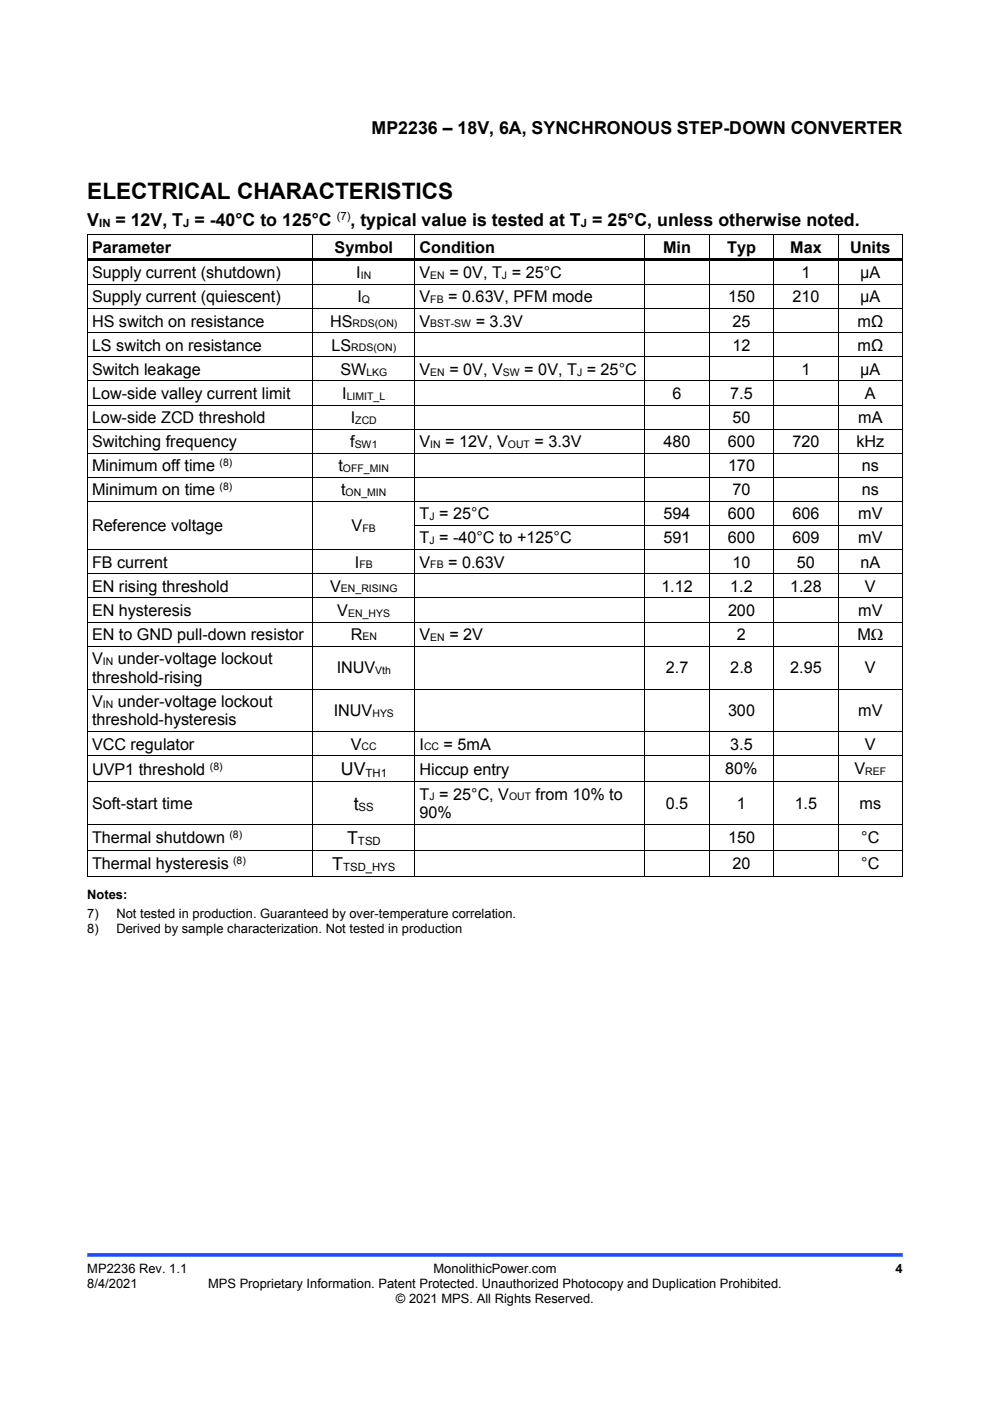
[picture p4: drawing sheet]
<svg xmlns="http://www.w3.org/2000/svg" width="210mm" height="297mm" viewBox="0 0 210 297" stroke-linecap="round" stroke-linejoin="round" font-family="sans-serif">
<defs><g id="words">
<text font-size="4.8" x="18.5" y="42.2">ELECTRICAL CHARACTERISTICS</text>
<g font-size="3.8">
<text x="78.8" y="28.5">MP2236 – 18V, 6A, SYNCHRONOUS STEP-DOWN CONVERTER</text>
<text x="18.5" y="47.8">V</text>
<text x="24.5" y="47.8">= 12V, T = -40°C to 125°C</text>
<text x="74.4" y="47.8">, typical value is tested at T = 25°C, unless otherwise noted.</text>
<text x="72.3" y="164.3">UV</text>
<text x="75.1" y="171.6">t</text>
<text x="73.6" y="178.9">T</text>
<text x="70.5" y="184.4">T</text>
</g>
<g font-size="3.4">
<text x="19.5" y="53.6">Parameter</text>
<text x="71" y="53.6">Symbol</text>
<text x="89" y="53.6">Condition</text>
<text x="140.6" y="53.6">Min</text>
<text x="154.2" y="53.6">Typ</text>
<text x="167.6" y="53.6">Max</text>
<text x="180.3" y="53.6">Units</text>
<text x="19.5" y="59">Supply current (shutdown)</text>
<text x="75.6" y="59">I</text>
<text x="89" y="59">V</text>
<text x="95.3" y="59">= 0V, T = 25°C</text>
<text x="170" y="59">1</text>
<text x="182.5" y="59">μA</text>
<text x="19.5" y="64.1">Supply current (quiescent)</text>
<text x="75.8" y="64.1">I</text>
<text x="89" y="64.1">V</text>
<text x="95.1" y="64.1">= 0.63V, PFM mode</text>
<text x="154.4" y="64.1">150</text>
<text x="168.1" y="64.1">210</text>
<text x="182.5" y="64.1">μA</text>
<text x="19.5" y="69.2">HS switch on resistance</text>
<text x="70" y="69.2">HS</text>
<text x="89" y="69.2">V</text>
<text x="100.9" y="69.2">= 3.3V</text>
<text x="155.3" y="69.2">25</text>
<text x="181.9" y="69.2">mΩ</text>
<text x="19.5" y="74.4">LS switch on resistance</text>
<text x="70.3" y="74.4">LS</text>
<text x="155.3" y="74.4">12</text>
<text x="181.9" y="74.4">mΩ</text>
<text x="19.5" y="79.5">Switch leakage</text>
<text x="72.2" y="79.5">SW</text>
<text x="89" y="79.5">V</text>
<text x="95.3" y="79.5">= 0V, V</text>
<text x="111.2" y="79.5">= 0V, T = 25°C</text>
<text x="170" y="79.5">1</text>
<text x="182.5" y="79.5">μA</text>
<text x="19.5" y="84.6">Low-side valley current limit</text>
<text x="19.5" y="89.7">Low-side ZCD threshold</text>
<text x="72.6" y="84.6">I</text>
<text x="74.4" y="89.7">I</text>
<text x="142.6" y="84.6">6</text>
<text x="154.9" y="84.6">7.5</text>
<text x="155.3" y="89.7">50</text>
<text x="182" y="89.7">mA</text>
<text x="183.5" y="84.6">A</text>
<text x="19.5" y="94.8">Switching frequency</text>
<text x="74.3" y="94.8">f</text>
<text x="89" y="94.8">V</text>
<text x="94.4" y="94.8">= 12V, V</text>
<text x="113.4" y="94.8">= 3.3V</text>
<text x="140.7" y="94.8">480</text>
<text x="154.4" y="94.8">600</text>
<text x="168.1" y="94.8">720</text>
<text x="181.6" y="94.8">kHz</text>
<text x="19.5" y="99.9">Minimum off time</text>
<text x="71.8" y="99.9">t</text>
<text x="154.4" y="99.9">170</text>
<text x="182.8" y="99.9">ns</text>
<text x="19.5" y="105">Minimum on time</text>
<text x="72.3" y="105">t</text>
<text x="155.3" y="105">70</text>
<text x="182.8" y="105">ns</text>
<text x="19.5" y="112.7">Reference voltage</text>
<text x="74.6" y="112.7">V</text>
<text x="89" y="110.1">T = 25°C</text>
<text x="140.7" y="110.1">594</text>
<text x="154.4" y="110.1">600</text>
<text x="168.1" y="110.1">606</text>
<text x="182" y="110.1">mV</text>
<text x="89" y="115.2">T = -40°C to +125°C</text>
<text x="140.7" y="115.2">591</text>
<text x="154.4" y="115.2">600</text>
<text x="168.1" y="115.2">609</text>
<text x="182" y="115.2">mV</text>
<text x="19.5" y="120.4">FB current</text>
<text x="19.5" y="125.5">EN rising threshold</text>
<text x="70" y="125.5">V</text>
<text x="75.3" y="120.4">I</text>
<text x="89" y="120.4">V</text>
<text x="95.1" y="120.4">= 0.63V</text>
<text x="140.3" y="125.5">1.12</text>
<text x="154.9" y="125.5">1.2</text>
<text x="155.3" y="120.4">10</text>
<text x="167.6" y="125.5">1.28</text>
<text x="169" y="120.4">50</text>
<text x="182.5" y="120.4">nA</text>
<text x="183.5" y="125.5">V</text>
<text x="19.5" y="130.6">EN hysteresis</text>
<text x="71.5" y="130.6">V</text>
<text x="154.4" y="130.6">200</text>
<text x="182" y="130.6">mV</text>
<text x="19.5" y="135.7">EN to GND pull-down resistor</text>
<text x="74.4" y="135.7">R</text>
<text x="89" y="135.7">V</text>
<text x="95.3" y="135.7">= 2V</text>
<text x="156.3" y="135.7">2</text>
<text x="181.8" y="135.7">MΩ</text>
<text x="19.5" y="140.8">V</text>
<text x="25" y="140.8">under-voltage lockout</text>
<text x="71.4" y="142.8">INUV</text>
<text x="141.2" y="142.8">2.7</text>
<text x="154.9" y="142.8">2.8</text>
<text x="167.6" y="142.8">2.95</text>
<text x="183.5" y="142.8">V</text>
<text x="19.5" y="149.9">V</text>
<text x="19.5" y="144.8">threshold-rising</text>
<text x="25" y="149.9">under-voltage lockout</text>
<text x="19.5" y="153.8">threshold-hysteresis</text>
<text x="70.8" y="151.8">INUV</text>
<text x="154.4" y="151.8">300</text>
<text x="182" y="151.8">mV</text>
<text x="19.5" y="158.9">VCC regulator</text>
<text x="74.4" y="158.9">V</text>
<text x="89" y="158.9">I</text>
<text x="94.1" y="158.9">= 5mA</text>
<text x="154.9" y="158.9">3.5</text>
<text x="183.5" y="158.9">V</text>
<text x="19.5" y="164.2">UVP1 threshold</text>
<text x="89" y="164.2">Hiccup entry</text>
<text x="153.8" y="164">80%</text>
<text x="181.2" y="164">V</text>
<text x="19.5" y="171.5">Soft-start time</text>
<text x="89" y="169.5">T = 25°C, V</text>
<text x="89" y="173.5">90%</text>
<text x="113.6" y="169.5">from 10% to</text>
<text x="141.2" y="171.5">0.5</text>
<text x="156.3" y="171.5">1</text>
<text x="168.6" y="171.5">1.5</text>
<text x="182.3" y="171.5">ms</text>
<text x="19.5" y="178.8">Thermal shutdown</text>
<text x="154.4" y="178.8">150</text>
<text x="182.7" y="178.8">°C</text>
<text x="19.5" y="184.3">Thermal hysteresis</text>
<text x="155.3" y="184.3">20</text>
<text x="182.7" y="184.3">°C</text>
</g>
<g font-size="2.7">
<text x="18.5" y="190.5">Notes:</text>
<text x="18.5" y="194.7">7)</text>
<text x="18.5" y="197.9">8)</text>
<text x="24.7" y="194.7">Not tested in production. Guaranteed by over-temperature correlation.</text>
<text x="24.7" y="197.9">Derived by sample characterization. Not tested in production</text>
<text x="18.5" y="270">MP2236 Rev. 1.1</text>
<text x="92" y="270">MonolithicPower.com</text>
<text x="189.9" y="270">4</text>
<text x="18.5" y="273.2">8/4/2021</text>
<text x="44.1" y="273.2">MPS Proprietary Information. Patent Protected. Unauthorized Photocopy and Duplication Prohibited.</text>
<text x="84" y="276.3">© 2021 MPS. All Rights Reserved.</text>
</g>
<g font-size="2.4">
<text x="71.4" y="46.7">(7)</text>
<text x="21" y="48.2">IN</text>
<text x="38.9" y="48.2">J</text>
<text x="123.2" y="48.2">J</text>
<text x="77.5" y="164.7">TH1</text>
<text x="76.1" y="172">SS</text>
<text x="75.9" y="179.3">TSD</text>
<text x="72.8" y="184.8">TSD_HYS</text>
</g>
<g font-size="2.2">
<text x="76.5" y="59.2">IN</text>
<text x="91.3" y="59.2">EN</text>
<text x="106.5" y="59.2">J</text>
<text x="76.8" y="64.3">Q</text>
<text x="91.3" y="64.3">FB</text>
<text x="74.8" y="69.4">RDS(ON)</text>
<text x="91.3" y="69.4">BST-SW</text>
<text x="74.5" y="74.5">RDS(ON)</text>
<text x="77.7" y="79.6">LKG</text>
<text x="91.3" y="79.6">EN</text>
<text x="106.7" y="79.6">SW</text>
<text x="122.4" y="79.6">J</text>
<text x="73.6" y="84.7">LIMIT_L</text>
<text x="75.4" y="89.9">ZCD</text>
<text x="75.2" y="95">SW1</text>
<text x="91.3" y="95">IN</text>
<text x="107.7" y="95">OUT</text>
<text x="46.6" y="98.9">(8)</text>
<text x="72.7" y="100.1">OFF_MIN</text>
<text x="46.6" y="104">(8)</text>
<text x="73.3" y="105.2">ON_MIN</text>
<text x="76.9" y="112.8">FB</text>
<text x="91.1" y="110.3">J</text>
<text x="91.1" y="115.4">J</text>
<text x="72.3" y="125.5">EN_RISING</text>
<text x="76.2" y="120.5">FB</text>
<text x="91.3" y="120.5">FB</text>
<text x="73.9" y="130.7">EN_HYS</text>
<text x="76.9" y="135.7">EN</text>
<text x="91.3" y="135.8">EN</text>
<text x="21.8" y="141">IN</text>
<text x="79.6" y="143">Vth</text>
<text x="21.8" y="150">IN</text>
<text x="79" y="152">HYS</text>
<text x="76.7" y="159.1">CC</text>
<text x="89.9" y="159.1">CC</text>
<text x="44.5" y="163.2">(8)</text>
<text x="183.5" y="164.2">REF</text>
<text x="91.1" y="169.7">J</text>
<text x="108" y="169.7">OUT</text>
<text x="48.7" y="177.8">(8)</text>
<text x="49.4" y="183.3">(8)</text>
</g>
</g></defs>
<path d="M18.5 266.1h173" fill="none" stroke="#1c4eff" stroke-width=".77" stroke-linecap="butt"/>
<g fill="#000">
<path d="M18.4 49.7h.2v.7h-.2zM18.4 54.8h.2v1h-.2zM18.6 54.8h47.7v.5h-47.7zM66.3 49.7h.2v.7h-.2zM66.3 55.3h.2v.5h-.2zM66.3 54.8h21.6v.5h-21.6zM87.9 49.7h.2v.7h-.2zM87.9 55.3h.2v.5h-.2zM87.9 54.8h48.8v.5h-48.8zM136.7 49.7h.1v.7h-.1zM136.7 55.3h.1v.5h-.1zM136.7 54.8h13.6v.5h-13.6z"/>
<path d="M150.3 49.7h.2v.7h-.2zM150.3 55.3h.2v.5h-.2zM150.3 54.8h13.7v.5h-13.7zM164 49.7h.2v.7h-.2zM164 55.3h.2v.5h-.2zM164 54.8h13.7v.5h-13.7zM177.7 49.7h.1v.7h-.1zM177.7 55.3h.1v.5h-.1zM177.7 54.8h13.6v.5h-13.6zM191.3 49.7h.2v.7h-.2zM191.3 49.7h.2v.1h-.2zM191.3 54.8h.2v1h-.2z"/>
<path d="M18.4 60.2h.2v.7h-.2zM18.4 65.4h.2v.6h-.2zM18.4 70.5h.2v.7h-.2zM18.4 75.6h.2v.7h-.2zM66.3 60.2h.2v.7h-.2zM66.3 65.4h.2v.6h-.2zM66.3 70.5h.2v.7h-.2zM66.3 75.6h.2v.7h-.2zM87.9 60.2h.2v.7h-.2zM87.9 65.4h.2v.6h-.2zM87.9 70.5h.2v.7h-.2zM87.9 75.6h.2v.7h-.2z"/>
<path d="M136.7 60.2h.1v.7h-.1zM136.7 65.4h.1v.6h-.1zM136.7 70.5h.1v.7h-.1zM136.7 75.6h.1v.7h-.1zM150.3 60.2h.2v.7h-.2zM150.3 65.4h.2v.6h-.2zM150.3 70.5h.2v.7h-.2zM150.3 75.6h.2v.7h-.2zM164 60.2h.2v.7h-.2zM164 65.4h.2v.6h-.2zM164 70.5h.2v.7h-.2zM164 75.6h.2v.7h-.2z"/>
<path d="M177.7 60.2h.1v.7h-.1zM177.7 65.4h.1v.6h-.1zM177.7 70.5h.1v.7h-.1zM177.7 75.6h.1v.7h-.1zM191.3 60.2h.2v.7h-.2zM191.3 65.4h.2v.6h-.2zM191.3 70.5h.2v.7h-.2zM191.3 75.6h.2v.7h-.2zM18.4 80.7h.2v.7h-.2zM18.4 85.8h.2v.7h-.2zM18.4 90.9h.2v.7h-.2zM18.4 96h.2v.7h-.2z"/>
<path d="M66.3 80.7h.2v.7h-.2zM66.3 85.8h.2v.7h-.2zM66.3 90.9h.2v.7h-.2zM66.3 96h.2v.7h-.2zM87.9 80.7h.2v.7h-.2zM87.9 85.8h.2v.7h-.2zM87.9 90.9h.2v.7h-.2zM87.9 96h.2v.7h-.2zM136.7 80.7h.1v.7h-.1zM136.7 85.8h.1v.7h-.1zM136.7 90.9h.1v.7h-.1zM136.7 96h.1v.7h-.1z"/>
<path d="M150.3 80.7h.2v.7h-.2zM150.3 85.8h.2v.7h-.2zM150.3 90.9h.2v.7h-.2zM150.3 96h.2v.7h-.2zM164 80.7h.2v.7h-.2zM164 85.8h.2v.7h-.2zM164 90.9h.2v.7h-.2zM164 96h.2v.7h-.2zM177.7 80.7h.1v.7h-.1zM177.7 85.8h.1v.7h-.1zM177.7 90.9h.1v.7h-.1zM177.7 96h.1v.7h-.1z"/>
<path d="M191.3 80.7h.2v.7h-.2zM191.3 85.8h.2v.7h-.2zM191.3 90.9h.2v.7h-.2zM191.3 96h.2v.7h-.2zM18.4 101.2h.2v.6h-.2zM18.4 106.3h.2v.6h-.2zM18.4 111.4h.2v.6h-.2zM18.4 116.5h.2v.7h-.2zM66.3 101.2h.2v.6h-.2zM66.3 106.3h.2v.6h-.2zM66.3 111.4h.2v.6h-.2zM66.3 116.5h.2v.7h-.2z"/>
<path d="M87.9 101.2h.2v.6h-.2zM87.9 106.3h.2v.6h-.2zM87.9 111.4h.2v.6h-.2zM87.9 116.5h.2v.7h-.2zM136.7 101.2h.1v.6h-.1zM136.7 106.3h.1v.6h-.1zM136.7 111.4h.1v.6h-.1zM136.7 116.5h.1v.7h-.1zM150.3 101.2h.2v.6h-.2zM150.3 106.3h.2v.6h-.2zM150.3 111.4h.2v.6h-.2zM150.3 116.5h.2v.7h-.2z"/>
<path d="M164 101.2h.2v.6h-.2zM164 106.3h.2v.6h-.2zM164 111.4h.2v.6h-.2zM164 116.5h.2v.7h-.2zM177.7 101.2h.1v.6h-.1zM177.7 106.3h.1v.6h-.1zM177.7 111.4h.1v.6h-.1zM177.7 116.5h.1v.7h-.1zM191.3 101.2h.2v.6h-.2zM191.3 106.3h.2v.6h-.2zM191.3 111.4h.2v.6h-.2zM191.3 116.5h.2v.7h-.2z"/>
<path d="M18.4 121.6h.2v.7h-.2zM18.4 126.7h.2v.7h-.2zM18.4 131.8h.2v.7h-.2zM18.4 136.9h.2v.7h-.2zM66.3 121.6h.2v.7h-.2zM66.3 126.7h.2v.7h-.2zM66.3 131.8h.2v.7h-.2zM66.3 136.9h.2v.7h-.2zM87.9 121.6h.2v.7h-.2zM87.9 126.7h.2v.7h-.2zM87.9 131.8h.2v.7h-.2zM87.9 136.9h.2v.7h-.2z"/>
<path d="M136.7 121.6h.1v.7h-.1zM136.7 126.7h.1v.7h-.1zM136.7 131.8h.1v.7h-.1zM136.7 136.9h.1v.7h-.1zM150.3 121.6h.2v.7h-.2zM150.3 126.7h.2v.7h-.2zM150.3 131.8h.2v.7h-.2zM150.3 136.9h.2v.7h-.2zM164 121.6h.2v.7h-.2zM164 126.7h.2v.7h-.2zM164 131.8h.2v.7h-.2zM164 136.9h.2v.7h-.2z"/>
<path d="M177.7 121.6h.1v.7h-.1zM177.7 126.7h.1v.7h-.1zM177.7 131.8h.1v.7h-.1zM177.7 136.9h.1v.7h-.1zM191.3 121.6h.2v.7h-.2zM191.3 126.7h.2v.7h-.2zM191.3 131.8h.2v.7h-.2zM191.3 136.9h.2v.7h-.2zM18.4 146h.2v.7h-.2zM18.4 155h.2v.7h-.2zM66.3 146h.2v.7h-.2zM66.3 155h.2v.7h-.2z"/>
<path d="M87.9 146h.2v.7h-.2zM87.9 155h.2v.7h-.2zM136.7 146h.1v.7h-.1zM136.7 155h.1v.7h-.1zM150.3 146h.2v.7h-.2zM150.3 155h.2v.7h-.2zM164 146h.2v.7h-.2zM164 155h.2v.7h-.2zM177.7 146h.1v.7h-.1zM177.7 155h.1v.7h-.1zM191.3 146h.2v.7h-.2zM191.3 155h.2v.7h-.2z"/>
<path d="M18.4 160.2h.2v.6h-.2zM18.4 165.7h.2v.6h-.2zM18.4 174.7h.2v.7h-.2zM66.3 160.2h.2v.6h-.2zM66.3 165.7h.2v.6h-.2zM66.3 174.7h.2v.7h-.2zM87.9 160.2h.2v.6h-.2zM87.9 165.7h.2v.6h-.2zM87.9 174.7h.2v.7h-.2zM136.7 160.2h.1v.6h-.1zM136.7 165.7h.1v.6h-.1zM136.7 174.7h.1v.7h-.1z"/>
<path d="M150.3 160.2h.2v.6h-.2zM150.3 165.7h.2v.6h-.2zM150.3 174.7h.2v.7h-.2zM164 160.2h.2v.6h-.2zM164 165.7h.2v.6h-.2zM164 174.7h.2v.7h-.2zM177.7 160.2h.1v.6h-.1zM177.7 165.7h.1v.6h-.1zM177.7 174.7h.1v.7h-.1zM191.3 160.2h.2v.6h-.2zM191.3 165.7h.2v.6h-.2zM191.3 174.7h.2v.7h-.2z"/>
<path d="M18.4 180.2h.2v.7h-.2zM66.3 180.2h.2v.7h-.2zM87.9 180.2h.2v.7h-.2zM136.7 180.2h.1v.7h-.1zM150.3 180.2h.2v.7h-.2zM164 180.2h.2v.7h-.2zM177.7 180.2h.1v.7h-.1zM191.3 180.2h.2v.7h-.2zM191.3 185.8h.2v.1h-.2z"/>
</g>
<g fill="none" stroke="#000" stroke-width=".21">
<path d="M18.4 49.8h47.9M18.5 50.4v4.4M18.5 55.8v4.4M66.4 50.4v4.4M66.4 55.8v4.4M66.5 49.8h21.4M88 50.4v4.4M88 55.8v4.4M88.1 49.8h48.6M136.7 50.4v4.4M136.7 55.8v4.4M136.8 49.8h13.5"/>
<path d="M150.4 50.4v4.4M150.4 55.8v4.4M150.5 49.8h13.5M164.1 50.4v4.4M164.1 55.8v4.4M164.2 49.8h13.5M177.8 50.4v4.4M177.8 55.8v4.4M177.8 49.8h13.5M191.4 50.4v4.4M191.4 55.8v4.4M18.5 60.9v4.5"/>
<path d="M18.5 66v4.5M18.5 71.2v4.4M18.5 76.3v4.4M18.6 60.3h47.7M18.6 65.4h47.7M18.6 70.6h47.7M18.6 75.7h47.7M66.4 60.9v4.5M66.4 66v4.5M66.4 71.2v4.4M66.4 76.3v4.4M66.5 60.3h21.4"/>
<path d="M66.5 65.4h21.4M66.5 70.6h21.4M66.5 75.7h21.4M88 60.9v4.5M88 66v4.5M88 71.2v4.4M88 76.3v4.4M88.1 60.3h48.6M88.1 65.4h48.6M88.1 70.6h48.6M88.1 75.7h48.6M136.7 60.9v4.5"/>
<path d="M136.7 66v4.5M136.7 71.2v4.4M136.7 76.3v4.4M136.8 60.3h13.5M136.8 65.4h13.5M136.8 70.6h13.5M136.8 75.7h13.5M150.4 60.9v4.5M150.4 66v4.5M150.4 71.2v4.4M150.4 76.3v4.4M150.5 60.3h13.5"/>
<path d="M150.5 65.4h13.5M150.5 70.6h13.5M150.5 75.7h13.5M164.1 60.9v4.5M164.1 66v4.5M164.1 71.2v4.4M164.1 76.3v4.4M164.2 60.3h13.5M164.2 65.4h13.5M164.2 70.6h13.5M164.2 75.7h13.5M177.8 60.9v4.5"/>
<path d="M177.8 66v4.5M177.8 71.2v4.4M177.8 76.3v4.4M177.8 60.3h13.5M177.8 65.4h13.5M177.8 70.6h13.5M177.8 75.7h13.5M191.4 60.9v4.5M191.4 66v4.5M191.4 71.2v4.4M191.4 76.3v4.4M18.5 81.4v4.4"/>
<path d="M18.5 86.5v4.4M18.5 91.6v4.4M18.5 96.7v4.5M18.6 80.8h47.7M18.6 85.9h47.7M18.6 91h47.7M18.6 96.1h47.7M66.4 81.4v4.4M66.4 86.5v4.4M66.4 91.6v4.4M66.4 96.7v4.5M66.5 80.8h21.4"/>
<path d="M66.5 85.9h21.4M66.5 91h21.4M66.5 96.1h21.4M88 81.4v4.4M88 86.5v4.4M88 91.6v4.4M88 96.7v4.5M88.1 80.8h48.6M88.1 85.9h48.6M88.1 91h48.6M88.1 96.1h48.6M136.7 81.4v4.4"/>
<path d="M136.7 86.5v4.4M136.7 91.6v4.4M136.7 96.7v4.5M136.8 80.8h13.5M136.8 85.9h13.5M136.8 91h13.5M136.8 96.1h13.5M150.4 81.4v4.4M150.4 86.5v4.4M150.4 91.6v4.4M150.4 96.7v4.5M150.5 80.8h13.5"/>
<path d="M150.5 85.9h13.5M150.5 91h13.5M150.5 96.1h13.5M164.1 81.4v4.4M164.1 86.5v4.4M164.1 91.6v4.4M164.1 96.7v4.5M164.2 80.8h13.5M164.2 85.9h13.5M164.2 91h13.5M164.2 96.1h13.5M177.8 81.4v4.4"/>
<path d="M177.8 86.5v4.4M177.8 91.6v4.4M177.8 96.7v4.5M177.8 80.8h13.5M177.8 85.9h13.5M177.8 91h13.5M177.8 96.1h13.5M191.4 81.4v4.4M191.4 86.5v4.4M191.4 91.6v4.4M191.4 96.7v4.5M18.5 101.8v4.5"/>
<path d="M18.5 106.9v4.5M18.5 112v4.5M18.5 117.2v4.4M18.6 101.2h47.7M18.6 106.3h47.7M18.6 116.6h47.7M66.4 101.8v4.5M66.4 106.9v4.5M66.4 112v4.5M66.4 117.2v4.4M66.5 101.2h21.4M66.5 106.3h21.4"/>
<path d="M66.5 116.6h21.4M88 101.8v4.5M88 106.9v4.5M88 112v4.5M88 117.2v4.4M88.1 101.2h48.6M88.1 106.3h48.6M88.1 111.4h48.6M88.1 116.6h48.6M136.7 101.8v4.5M136.7 106.9v4.5M136.7 112v4.5"/>
<path d="M136.7 117.2v4.4M136.8 101.2h13.5M136.8 106.3h13.5M136.8 111.4h13.5M136.8 116.6h13.5M150.4 101.8v4.5M150.4 106.9v4.5M150.4 112v4.5M150.4 117.2v4.4M150.5 101.2h13.5M150.5 106.3h13.5M150.5 111.4h13.5"/>
<path d="M150.5 116.6h13.5M164.1 101.8v4.5M164.1 106.9v4.5M164.1 112v4.5M164.1 117.2v4.4M164.2 101.2h13.5M164.2 106.3h13.5M164.2 111.4h13.5M164.2 116.6h13.5M177.8 101.8v4.5M177.8 106.9v4.5M177.8 112v4.5"/>
<path d="M177.8 117.2v4.4M177.8 101.2h13.5M177.8 106.3h13.5M177.8 111.4h13.5M177.8 116.6h13.5M191.4 101.8v4.5M191.4 106.9v4.5M191.4 112v4.5M191.4 117.2v4.4M18.5 122.3v4.4M18.5 127.4v4.4M18.5 132.5v4.4"/>
<path d="M18.5 137.6v8.4M18.6 121.7h47.7M18.6 126.8h47.7M18.6 131.9h47.7M18.6 137h47.7M66.4 122.3v4.4M66.4 127.4v4.4M66.4 132.5v4.4M66.4 137.6v8.4M66.5 121.7h21.4M66.5 126.8h21.4M66.5 131.9h21.4"/>
<path d="M66.5 137h21.4M88 122.3v4.4M88 127.4v4.4M88 132.5v4.4M88 137.6v8.4M88.1 121.7h48.6M88.1 126.8h48.6M88.1 131.9h48.6M88.1 137h48.6M136.7 122.3v4.4M136.7 127.4v4.4M136.7 132.5v4.4"/>
<path d="M136.7 137.6v8.4M136.8 121.7h13.5M136.8 126.8h13.5M136.8 131.9h13.5M136.8 137h13.5M150.4 122.3v4.4M150.4 127.4v4.4M150.4 132.5v4.4M150.4 137.6v8.4M150.5 121.7h13.5M150.5 126.8h13.5M150.5 131.9h13.5"/>
<path d="M150.5 137h13.5M164.1 122.3v4.4M164.1 127.4v4.4M164.1 132.5v4.4M164.1 137.6v8.4M164.2 121.7h13.5M164.2 126.8h13.5M164.2 131.9h13.5M164.2 137h13.5M177.8 122.3v4.4M177.8 127.4v4.4M177.8 132.5v4.4"/>
<path d="M177.8 137.6v8.4M177.8 121.7h13.5M177.8 126.8h13.5M177.8 131.9h13.5M177.8 137h13.5M191.4 122.3v4.4M191.4 127.4v4.4M191.4 132.5v4.4M191.4 137.6v8.4M18.5 146.7v8.3M18.5 155.7v4.5M18.6 146.1h47.7"/>
<path d="M18.6 155.1h47.7M66.4 146.7v8.3M66.4 155.7v4.5M66.5 146.1h21.4M66.5 155.1h21.4M88 146.7v8.3M88 155.7v4.5M88.1 146.1h48.6M88.1 155.1h48.6M136.7 146.7v8.3M136.7 155.7v4.5M136.8 146.1h13.5"/>
<path d="M136.8 155.1h13.5M150.4 146.7v8.3M150.4 155.7v4.5M150.5 146.1h13.5M150.5 155.1h13.5M164.1 146.7v8.3M164.1 155.7v4.5M164.2 146.1h13.5M164.2 155.1h13.5M177.8 146.7v8.3M177.8 155.7v4.5M177.8 146.1h13.5"/>
<path d="M177.8 155.1h13.5M191.4 146.7v8.3M191.4 155.7v4.5M18.5 160.8v4.9M18.5 166.3v8.4M18.5 175.4v4.8M18.6 160.3h47.7M18.6 165.7h47.7M18.6 174.8h47.7M66.4 160.8v4.9M66.4 166.3v8.4M66.4 175.4v4.8"/>
<path d="M66.5 160.3h21.4M66.5 165.7h21.4M66.5 174.8h21.4M88 160.8v4.9M88 166.3v8.4M88 175.4v4.8M88.1 160.3h48.6M88.1 165.7h48.6M88.1 174.8h48.6M136.7 160.8v4.9M136.7 166.3v8.4M136.7 175.4v4.8"/>
<path d="M136.8 160.3h13.5M136.8 165.7h13.5M136.8 174.8h13.5M150.4 160.8v4.9M150.4 166.3v8.4M150.4 175.4v4.8M150.5 160.3h13.5M150.5 165.7h13.5M150.5 174.8h13.5M164.1 160.8v4.9M164.1 166.3v8.4M164.1 175.4v4.8"/>
<path d="M164.2 160.3h13.5M164.2 165.7h13.5M164.2 174.8h13.5M177.8 160.8v4.9M177.8 166.3v8.4M177.8 175.4v4.8M177.8 160.3h13.5M177.8 165.7h13.5M177.8 174.8h13.5M191.4 160.8v4.9M191.4 166.3v8.4M191.4 175.4v4.8"/>
<path d="M18.4 185.8h47.9M18.5 180.9v5M18.6 180.3h47.7M66.4 180.9v5M66.5 180.3h21.4M66.5 185.8h21.4M88 180.9v5M88.1 180.3h48.6M88.1 185.8h48.6M136.7 180.9v5M136.8 180.3h13.5M136.8 185.8h13.5"/>
<path d="M150.4 180.9v5M150.5 180.3h13.5M150.5 185.8h13.5M164.1 180.9v5M164.2 180.3h13.5M164.2 185.8h13.5M177.8 180.9v5M177.8 180.3h13.5M177.8 185.8h13.5M191.4 180.9v5"/>
</g>
<use href="#words"/>
</svg>
